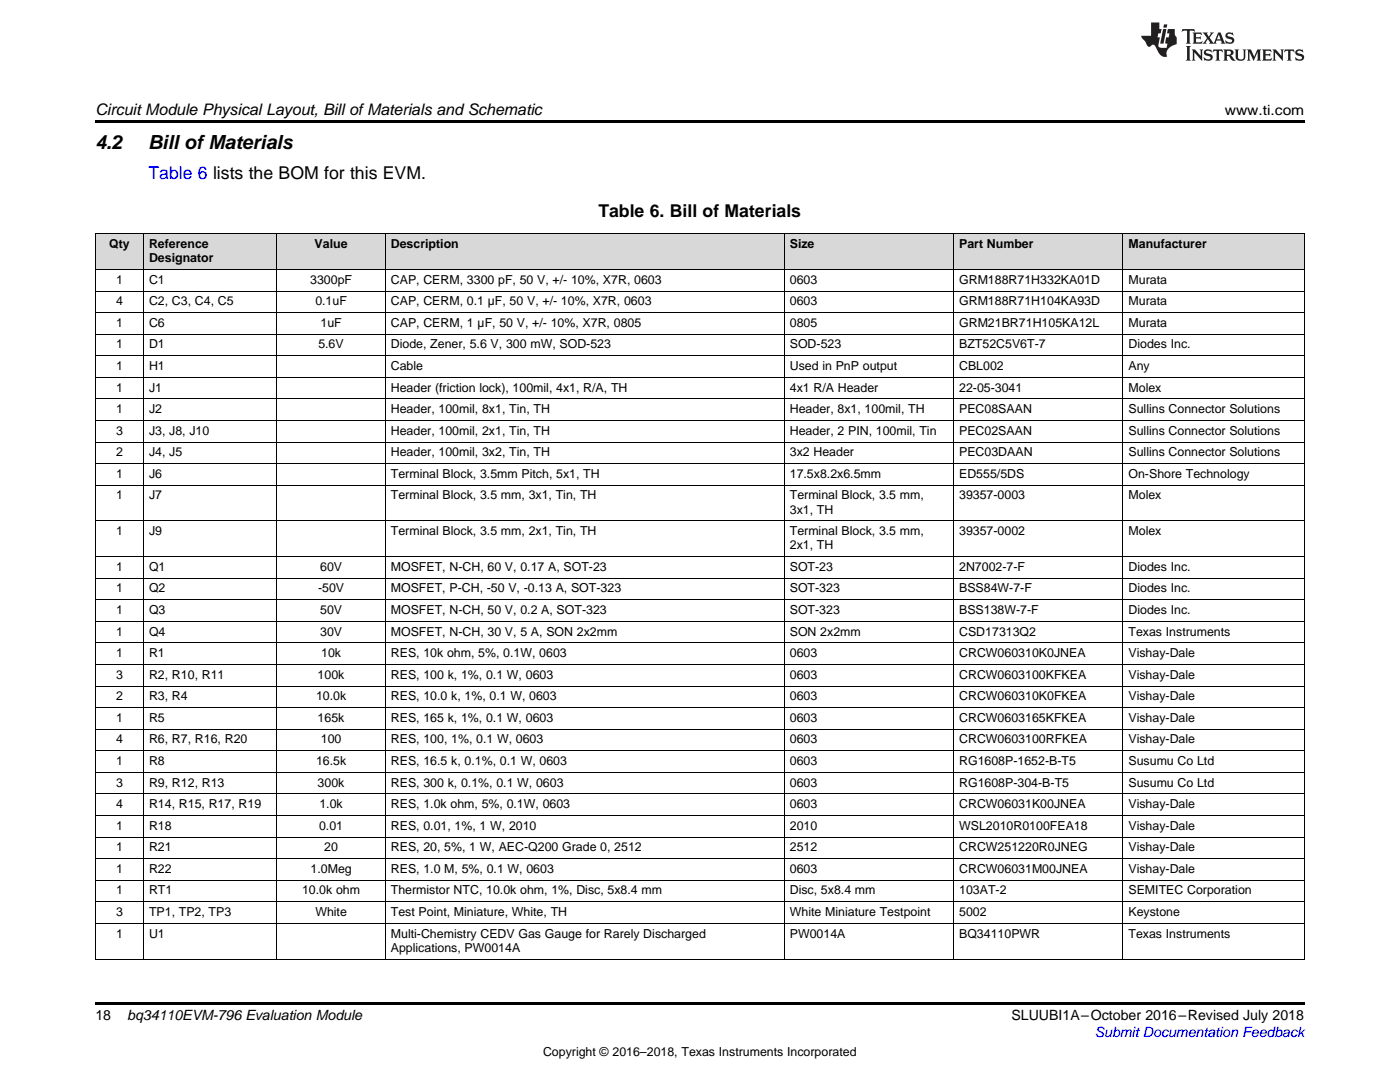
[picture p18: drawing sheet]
<svg xmlns="http://www.w3.org/2000/svg" width="279mm" height="216mm" viewBox="0 0 279 216" stroke-linecap="round" stroke-linejoin="round" font-family="sans-serif">
<defs><g id="words">
<g font-size="3.9">
<text x="19" y="29.6">4.2</text>
<text x="29.6" y="29.6">Bill ofMaterials</text>
</g>
<text font-size="3.5" fill="#00f" x="29.6" y="35.6">Table 6 lists the BOM for this EVM.</text>
<text font-size="3.5" x="119.4" y="43.4">Table 6. Bill of Materials</text>
<text font-size="3.2" x="19" y="23">Circuit Module Physical Layout, Bill ofMaterials and Schematic</text>
<g font-size="2.8">
<text x="244.4" y="23">www.ti.com</text>
<text x="19" y="203.5">18</text>
<text x="25.4" y="203.6">bq34110EVM-796 Evaluation Module</text>
<text x="201.9" y="203.6">SLUUBI1A–October 2016–Revised July 2018</text>
</g>
<text font-size="2.8" fill="#00f" x="218.5" y="206.9">Submit Documentation Feedback</text>
<g font-size="2.5">
<text x="21.8" y="49.5">Qty</text>
<text x="29.7" y="49.5">Reference</text>
<text x="29.7" y="52.3">Designator</text>
<text x="62.8" y="49.5">Value</text>
<text x="78" y="49.5">Description</text>
<text x="157.6" y="49.5">Size</text>
<text x="191.4" y="49.5">Part Number</text>
<text x="225.2" y="49.5">Manufacturer</text>
<text x="23.2" y="56.6">1</text>
<text x="29.7" y="56.6">C1</text>
<text x="61.9" y="56.6">3300pF</text>
<text x="78" y="56.6">CAP, CERM, 3300 pF, 50 V, +/- 10%, X7R, 0603</text>
<text x="157.6" y="56.6">0603</text>
<text x="191.4" y="56.6">GRM188R71H332KA01D</text>
<text x="225.2" y="56.6">Murata</text>
<text x="23.2" y="60.9">4</text>
<text x="23.2" y="65.2">1</text>
<text x="29.7" y="60.9">C2, C3, C4, C5</text>
<text x="29.7" y="65.2">C6</text>
<text x="62.9" y="60.9">0.1uF</text>
<text x="64" y="65.2">1uF</text>
<text x="78" y="60.9">CAP, CERM, 0.1 µF, 50 V, +/- 10%, X7R, 0603</text>
<text x="78" y="65.2">CAP, CERM, 1 µF, 50 V, +/- 10%, X7R, 0805</text>
<text x="157.6" y="60.9">0603</text>
<text x="157.6" y="65.2">0805</text>
<text x="191.4" y="60.9">GRM188R71H104KA93D</text>
<text x="191.4" y="65.2">GRM21BR71H105KA12L</text>
<text x="225.2" y="60.9">Murata</text>
<text x="225.2" y="65.2">Murata</text>
<text x="23.2" y="69.5">1</text>
<text x="29.7" y="69.5">D1</text>
<text x="63.5" y="69.5">5.6V</text>
<text x="78" y="69.5">Diode, Zener, 5.6 V, 300 mW, SOD-523</text>
<text x="157.6" y="69.5">SOD-523</text>
<text x="191.4" y="69.5">BZT52C5V6T-7</text>
<text x="225.2" y="69.5">Diodes Inc.</text>
<text x="23.2" y="73.8">1</text>
<text x="29.7" y="73.8">H1</text>
<text x="78" y="73.8">Cable</text>
<text x="157.6" y="73.8">Used in PnP output</text>
<text x="191.4" y="73.8">CBL002</text>
<text x="225.2" y="73.8">Any</text>
<text x="23.2" y="78.1">1</text>
<text x="23.2" y="82.4">1</text>
<text x="29.7" y="78.1">J1</text>
<text x="29.7" y="82.4">J2</text>
<text x="78" y="78.1">Header (friction lock), 100mil, 4x1, R/A, TH</text>
<text x="78" y="82.4">Header, 100mil, 8x1, Tin, TH</text>
<text x="157.6" y="78.1">4x1 R/A Header</text>
<text x="157.6" y="82.4">Header, 8x1, 100mil, TH</text>
<text x="191.4" y="78.1">22-05-3041</text>
<text x="191.4" y="82.4">PEC08SAAN</text>
<text x="225.2" y="78.1">Molex</text>
<text x="225.2" y="82.4">Sullins Connector Solutions</text>
<text x="23.2" y="86.7">3</text>
<text x="29.7" y="86.7">J3, J8, J10</text>
<text x="78" y="86.7">Header, 100mil, 2x1, Tin, TH</text>
<text x="157.6" y="86.7">Header, 2 PIN, 100mil, Tin</text>
<text x="191.4" y="86.7">PEC02SAAN</text>
<text x="225.2" y="86.7">Sullins Connector Solutions</text>
<text x="23.2" y="91.1">2</text>
<text x="23.2" y="95.4">1</text>
<text x="29.7" y="91.1">J4, J5</text>
<text x="29.7" y="95.4">J6</text>
<text x="78" y="91.1">Header, 100mil, 3x2, Tin, TH</text>
<text x="78" y="95.4">Terminal Block, 3.5mm Pitch, 5x1, TH</text>
<text x="157.6" y="91.1">3x2 Header</text>
<text x="157.6" y="95.4">17.5x8.2x6.5mm</text>
<text x="191.4" y="91.1">PEC03DAAN</text>
<text x="191.4" y="95.4">ED555/5DS</text>
<text x="225.2" y="91.1">Sullins Connector Solutions</text>
<text x="225.2" y="95.4">On-Shore Technology</text>
<text x="23.2" y="99.7">1</text>
<text x="29.7" y="99.7">J7</text>
<text x="78" y="99.7">Terminal Block, 3.5 mm, 3x1, Tin, TH</text>
<text x="157.6" y="99.7">Terminal Block, 3.5 mm,</text>
<text x="191.4" y="99.7">39357-0003</text>
<text x="225.2" y="99.7">Molex</text>
<text x="23.2" y="106.8">1</text>
<text x="29.7" y="106.8">J9</text>
<text x="78" y="106.8">Terminal Block, 3.5 mm, 2x1, Tin, TH</text>
<text x="157.6" y="102.5">3x1, TH</text>
<text x="157.6" y="106.8">Terminal Block, 3.5 mm,</text>
<text x="191.4" y="106.8">39357-0002</text>
<text x="225.2" y="106.8">Molex</text>
<text x="23.2" y="113.9">1</text>
<text x="29.7" y="113.9">Q1</text>
<text x="63.9" y="113.9">60V</text>
<text x="78" y="113.9">MOSFET, N-CH, 60 V, 0.17 A, SOT-23</text>
<text x="157.6" y="109.6">2x1, TH</text>
<text x="157.6" y="113.9">SOT-23</text>
<text x="191.4" y="113.9">2N7002-7-F</text>
<text x="225.2" y="113.9">Diodes Inc.</text>
<text x="23.2" y="118.2">1</text>
<text x="29.7" y="118.2">Q2</text>
<text x="63.5" y="118.2">-50V</text>
<text x="78" y="118.2">MOSFET, P-CH, -50 V, -0.13 A, SOT-323</text>
<text x="157.6" y="118.2">SOT-323</text>
<text x="191.4" y="118.2">BSS84W-7-F</text>
<text x="225.2" y="118.2">Diodes Inc.</text>
<text x="23.2" y="122.5">1</text>
<text x="29.7" y="122.5">Q3</text>
<text x="63.9" y="122.5">50V</text>
<text x="78" y="122.5">MOSFET, N-CH, 50 V, 0.2 A, SOT-323</text>
<text x="157.6" y="122.5">SOT-323</text>
<text x="191.4" y="122.5">BSS138W-7-F</text>
<text x="225.2" y="122.5">Diodes Inc.</text>
<text x="23.2" y="126.8">1</text>
<text x="23.2" y="131.1">1</text>
<text x="29.7" y="126.8">Q4</text>
<text x="29.7" y="131.1">R1</text>
<text x="63.9" y="126.8">30V</text>
<text x="64.1" y="131.1">10k</text>
<text x="78" y="126.8">MOSFET, N-CH, 30 V, 5 A, SON 2x2mm</text>
<text x="78" y="131.1">RES, 10k ohm, 5%, 0.1W, 0603</text>
<text x="157.6" y="126.8">SON 2x2mm</text>
<text x="157.6" y="131.1">0603</text>
<text x="191.4" y="126.8">CSD17313Q2</text>
<text x="191.4" y="131.1">CRCW060310K0JNEA</text>
<text x="225.2" y="126.8">Texas Instruments</text>
<text x="225.2" y="131.1">Vishay-Dale</text>
<text x="23.2" y="135.4">3</text>
<text x="29.7" y="135.4">R2, R10, R11</text>
<text x="63.4" y="135.4">100k</text>
<text x="78" y="135.4">RES, 100 k, 1%, 0.1 W, 0603</text>
<text x="157.6" y="135.4">0603</text>
<text x="191.4" y="135.4">CRCW0603100KFKEA</text>
<text x="225.2" y="135.4">Vishay-Dale</text>
<text x="23.2" y="139.7">2</text>
<text x="29.7" y="139.7">R3, R4</text>
<text x="63.1" y="139.7">10.0k</text>
<text x="78" y="139.7">RES, 10.0 k, 1%, 0.1 W, 0603</text>
<text x="157.6" y="139.7">0603</text>
<text x="191.4" y="139.7">CRCW060310K0FKEA</text>
<text x="225.2" y="139.7">Vishay-Dale</text>
<text x="23.2" y="144">1</text>
<text x="23.2" y="148.3">4</text>
<text x="29.7" y="144">R5</text>
<text x="29.7" y="148.3">R6, R7, R16, R20</text>
<text x="63.4" y="144">165k</text>
<text x="64" y="148.3">100</text>
<text x="78" y="144">RES, 165 k, 1%, 0.1 W, 0603</text>
<text x="78" y="148.3">RES, 100, 1%, 0.1 W, 0603</text>
<text x="157.6" y="144">0603</text>
<text x="157.6" y="148.3">0603</text>
<text x="191.4" y="144">CRCW0603165KFKEA</text>
<text x="191.4" y="148.3">CRCW0603100RFKEA</text>
<text x="225.2" y="144">Vishay-Dale</text>
<text x="225.2" y="148.3">Vishay-Dale</text>
<text x="23.2" y="152.6">1</text>
<text x="29.7" y="152.6">R8</text>
<text x="63.1" y="152.6">16.5k</text>
<text x="78" y="152.6">RES, 16.5 k, 0.1%, 0.1 W, 0603</text>
<text x="157.6" y="152.6">0603</text>
<text x="191.4" y="152.6">RG1608P-1652-B-T5</text>
<text x="225.2" y="152.6">Susumu Co Ltd</text>
<text x="23.2" y="157">3</text>
<text x="23.2" y="161.3">4</text>
<text x="29.7" y="157">R9, R12, R13</text>
<text x="29.7" y="161.3">R14, R15, R17, R19</text>
<text x="63.4" y="157">300k</text>
<text x="63.7" y="161.3">1.0k</text>
<text x="78" y="157">RES, 300 k, 0.1%, 0.1 W, 0603</text>
<text x="78" y="161.3">RES, 1.0k ohm, 5%, 0.1W, 0603</text>
<text x="157.6" y="157">0603</text>
<text x="157.6" y="161.3">0603</text>
<text x="191.4" y="157">RG1608P-304-B-T5</text>
<text x="191.4" y="161.3">CRCW06031K00JNEA</text>
<text x="225.2" y="157">Susumu Co Ltd</text>
<text x="225.2" y="161.3">Vishay-Dale</text>
<text x="23.2" y="165.6">1</text>
<text x="29.7" y="165.6">R18</text>
<text x="63.7" y="165.6">0.01</text>
<text x="78" y="165.6">RES, 0.01, 1%, 1 W, 2010</text>
<text x="157.6" y="165.6">2010</text>
<text x="191.4" y="165.6">WSL2010R0100FEA18</text>
<text x="225.2" y="165.6">Vishay-Dale</text>
<text x="23.2" y="169.9">1</text>
<text x="29.7" y="169.9">R21</text>
<text x="64.7" y="169.9">20</text>
<text x="78" y="169.9">RES, 20, 5%, 1 W, AEC-Q200 Grade 0, 2512</text>
<text x="157.6" y="169.9">2512</text>
<text x="191.4" y="169.9">CRCW251220R0JNEG</text>
<text x="225.2" y="169.9">Vishay-Dale</text>
<text x="23.2" y="174.2">1</text>
<text x="23.2" y="178.5">1</text>
<text x="29.7" y="174.2">R22</text>
<text x="29.7" y="178.5">RT1</text>
<text x="60.3" y="178.5">10.0k ohm</text>
<text x="62" y="174.2">1.0Meg</text>
<text x="78" y="174.2">RES, 1.0 M, 5%, 0.1 W, 0603</text>
<text x="78" y="178.5">Thermistor NTC, 10.0k ohm, 1%, Disc, 5x8.4 mm</text>
<text x="157.6" y="174.2">0603</text>
<text x="157.6" y="178.5">Disc, 5x8.4 mm</text>
<text x="191.4" y="174.2">CRCW06031M00JNEA</text>
<text x="191.4" y="178.5">103AT-2</text>
<text x="225.2" y="174.2">Vishay-Dale</text>
<text x="225.2" y="178.5">SEMITEC Corporation</text>
<text x="23.2" y="182.8">3</text>
<text x="29.7" y="182.8">TP1, TP2, TP3</text>
<text x="62.9" y="182.8">White</text>
<text x="78" y="182.8">Test Point, Miniature, White, TH</text>
<text x="157.6" y="182.8">White Miniature Testpoint</text>
<text x="191.4" y="182.8">5002</text>
<text x="225.2" y="182.8">Keystone</text>
<text x="23.2" y="187.1">1</text>
<text x="29.7" y="187.1">U1</text>
<text x="78" y="187.1">Multi-Chemistry CEDV Gas Gauge for Rarely Discharged</text>
<text x="78" y="189.9">Applications, PW0014A</text>
<text x="157.6" y="187.1">PW0014A</text>
<text x="191.4" y="187.1">BQ34110PWR</text>
<text x="225.2" y="187.1">Texas Instruments</text>
<text x="108.4" y="210.7">Copyright © 2016–2018, Texas Instruments Incorporated</text>
</g>
</g></defs>
<g fill="#d8d8d8">
<path d="M19 46.7h9.7v7.1h-9.7z"/>
<path d="M28.7 46.7h26.5v7.1h-26.5z"/>
<path d="M55.2 46.7h21.7v7.1h-21.7z"/>
<path d="M76.9 46.7h79.7v7.1h-79.7z"/>
<path d="M156.6 46.7h33.8v7.1h-33.8z"/>
<path d="M190.4 46.7h33.8v7.1h-33.8z"/>
<path d="M224.2 46.7h36.1v7.1h-36.1z"/>
</g>
<path d="M19 24h241.3v.6h-241.3zM19 200h241.3v.6h-241.3z" fill="#000"/>
<g fill="none" stroke="#000" stroke-width=".2">
<path d="M19 58.1h241.3M19 53.8h241.3M19 46.7h241.3M19.1 46.7v144.7M28.6 46.7v144.7M55.2 46.7v144.7M76.9 46.7v144.7M156.5 46.7v144.7M190.3 46.7v144.7M224.1 46.7v144.7M260.3 46.7v144.7M19 79.6h241.3"/>
<path d="M19 75.3h241.3M19 71h241.3M19 66.7h241.3M19 62.4h241.3M19 96.8h241.3M19 92.5h241.3M19 88.2h241.3M19 83.9h241.3M19 119.7h241.3M19 115.4h241.3M19 111.1h241.3M19 103.9h241.3"/>
<path d="M19 136.9h241.3M19 132.6h241.3M19 128.3h241.3M19 124h241.3M19 158.4h241.3M19 154.1h241.3M19 149.8h241.3M19 145.5h241.3M19 141.2h241.3M19 179.9h241.3M19 175.6h241.3M19 171.3h241.3"/>
<path d="M19 167h241.3M19 162.7h241.3M19 191.4h241.3M19 184.2h241.3"/>
</g>
<g fill="#231f20">
<path d="M236 5.8l-.1 .6 .4-.3h.6v.2v2.1l-.2 .3h.9l-.2-.3v-2.1l.1-.2h.5l.5 .3-.2-.6zM238 6.5l.2 .4v1.5l-.2 .3h1.8l.2-.5a1.04 1.04 0 0 1-1.3 .1v-.6h.6l.3 .2v-.7l-.3 .2h-.6v-.6h.8l.4 .2-.2-.5zM240 6.5l.9 1.1-.9 1.1h.8l-.2-.2 .4-.7 .5 .7-.2 .2h1.5l-.2-.2 .2-.4h.9l.1 .4-.2 .2h1l-.3-.3-.7-1.9h-.5l-.9 2.1-.8-1.1 .9-1h-.8l.1 .3-.4 .5-.3-.6 .1-.2zM243.2 6.9l.4 .9h-.7zM244.8 6.6a.63 .63 0 0 0-.2 .7 .63 .63 0 0 0 .6 .4l.6 .2 .1 .2a.75 .75 0 0 1-.7 .4 .75 .75 0 0 1-.6-.5l.1 .7 .1-.1a1.11 1.11 0 0 0 1.5-.5 1.13 1.13 0 0 0-1.2-.9l-.1-.3a1.04 1.04 0 0 1 1.2 .2l-.2-.6-.2 .1-.4-.1zM236.7 9.2l.2 .3v2.2l-.2 .4h1l-.3-.4v-2.2l.3-.3zM237.8 9.9l.3 .3v1.5l-.3 .4h.8l-.2-.4v-1.3l1.5 1.7v-1.9l.2-.3h-.7l.2 .3v.9l-1.1-1.2zM240.5 10a.62 .62 0 0 0-.2 .7 .62 .62 0 0 0 .6 .4l.6 .2 .1 .2a.76 .76 0 0 1-.7 .4 .76 .76 0 0 1-.7-.5l.2 .7 .1-.1a1.11 1.11 0 0 0 1.5-.6 1.13 1.13 0 0 0-1.2-.8l-.1-.3a1.04 1.04 0 0 1 1.2 .1l-.2-.5-.2 .1-.5-.2zM242.2 9.9l-.2 .6a.61 .61 0 0 1 .8-.3v1.5l-.2 .4h.9l-.2-.4v-1.5a.63 .63 0 0 1 .7 .3l-.1-.6zM244.1 9.9l.3 .3v1.5l-.3 .4h1l-.2-.2-.1-.7 .6 .2a.76 .76 0 0 0 1.2 .6l-1-.9a.58 .58 0 0 0 .6-.6 .58 .58 0 0 0-.5-.6zM244.9 10.2l.1-.1a.45 .45 0 0 1 .5 .1 .45 .45 0 0 1 .1 .5l-.8 .2zM246.4 9.9l.2 .2a2.17 2.17 0 0 0 .3 1.9 .99 .99 0 0 0 1.6-.7v-1.1l.2-.3h-.7l.2 .2a1.92 1.92 0 0 1-.2 1.7 .6 .6 0 0 1-.9-.5v-1.1l.2-.3zM248.9 9.9l.2 .3v1.5l-.2 .4h.7l-.2-.4v-1.4l.8 1.8 .8-1.8v1.4l-.2 .4h.9l-.2-.4v-1.5l.2-.3h-.8l-.6 1.4-.6-1.4zM251.9 9.9l.2 .3v1.5l-.2 .4h1.8l.1-.6a1.04 1.04 0 0 1-1.2 .2v-.6h.5l.4 .1v-.6l-.4 .2h-.5v-.6h.8l.3 .2-.1-.5zM254 9.9l.2 .3v1.5l-.2 .4h.7l-.2-.4v-1.3l1.5 1.7v-1.9l.2-.3h-.7l.2 .3v.9l-1.1-1.2zM256.4 9.9l-.1 .6a.61 .61 0 0 1 .7-.3l.1 1.5-.3 .4h1l-.3-.4 .1-1.5a.63 .63 0 0 1 .7 .3l-.1-.6zM258.7 10a.62 .62 0 0 0-.2 .7 .62 .62 0 0 0 .6 .4l.6 .2 .1 .2a.76 .76 0 0 1-.7 .4 .76 .76 0 0 1-.6-.5l.1 .7 .1-.1a1.11 1.11 0 0 0 1.6-.6 1.13 1.13 0 0 0-1.3-.8l-.1-.3a1.04 1.04 0 0 1 1.2 .1l-.1-.5-.2 .1-.5-.2z"/>
<path d="M229.7 4.5v2.6h-1.9v.4l.8 .9a.91 .91 0 0 0 1 .9 .56 .56 0 0 1 .5-.4 .56 .56 0 0 1 .5 .3l.4 .8a1.53 1.53 0 0 0 1.9 1.3 1.54 1.54 0 0 1 1-2.1l.9-.4v-1.4a1.52 1.52 0 0 1-.4-1.6h-1.3l-.2 .9h.5l-.2 .8h-.5l-.1 .9v.2l.4 .1-.2 .9a1.93 1.93 0 0 1-1.6-.3l.3-1.8h-.5l.2-.8h.4l.2-.9h-.4v-1.3zM232.1 5.8l-.6 2.9h.7l.6-2.9zM232.3 4.9l-.1 .6h.6l.2-.6z"/>
</g>
<use href="#words"/>
</svg>
